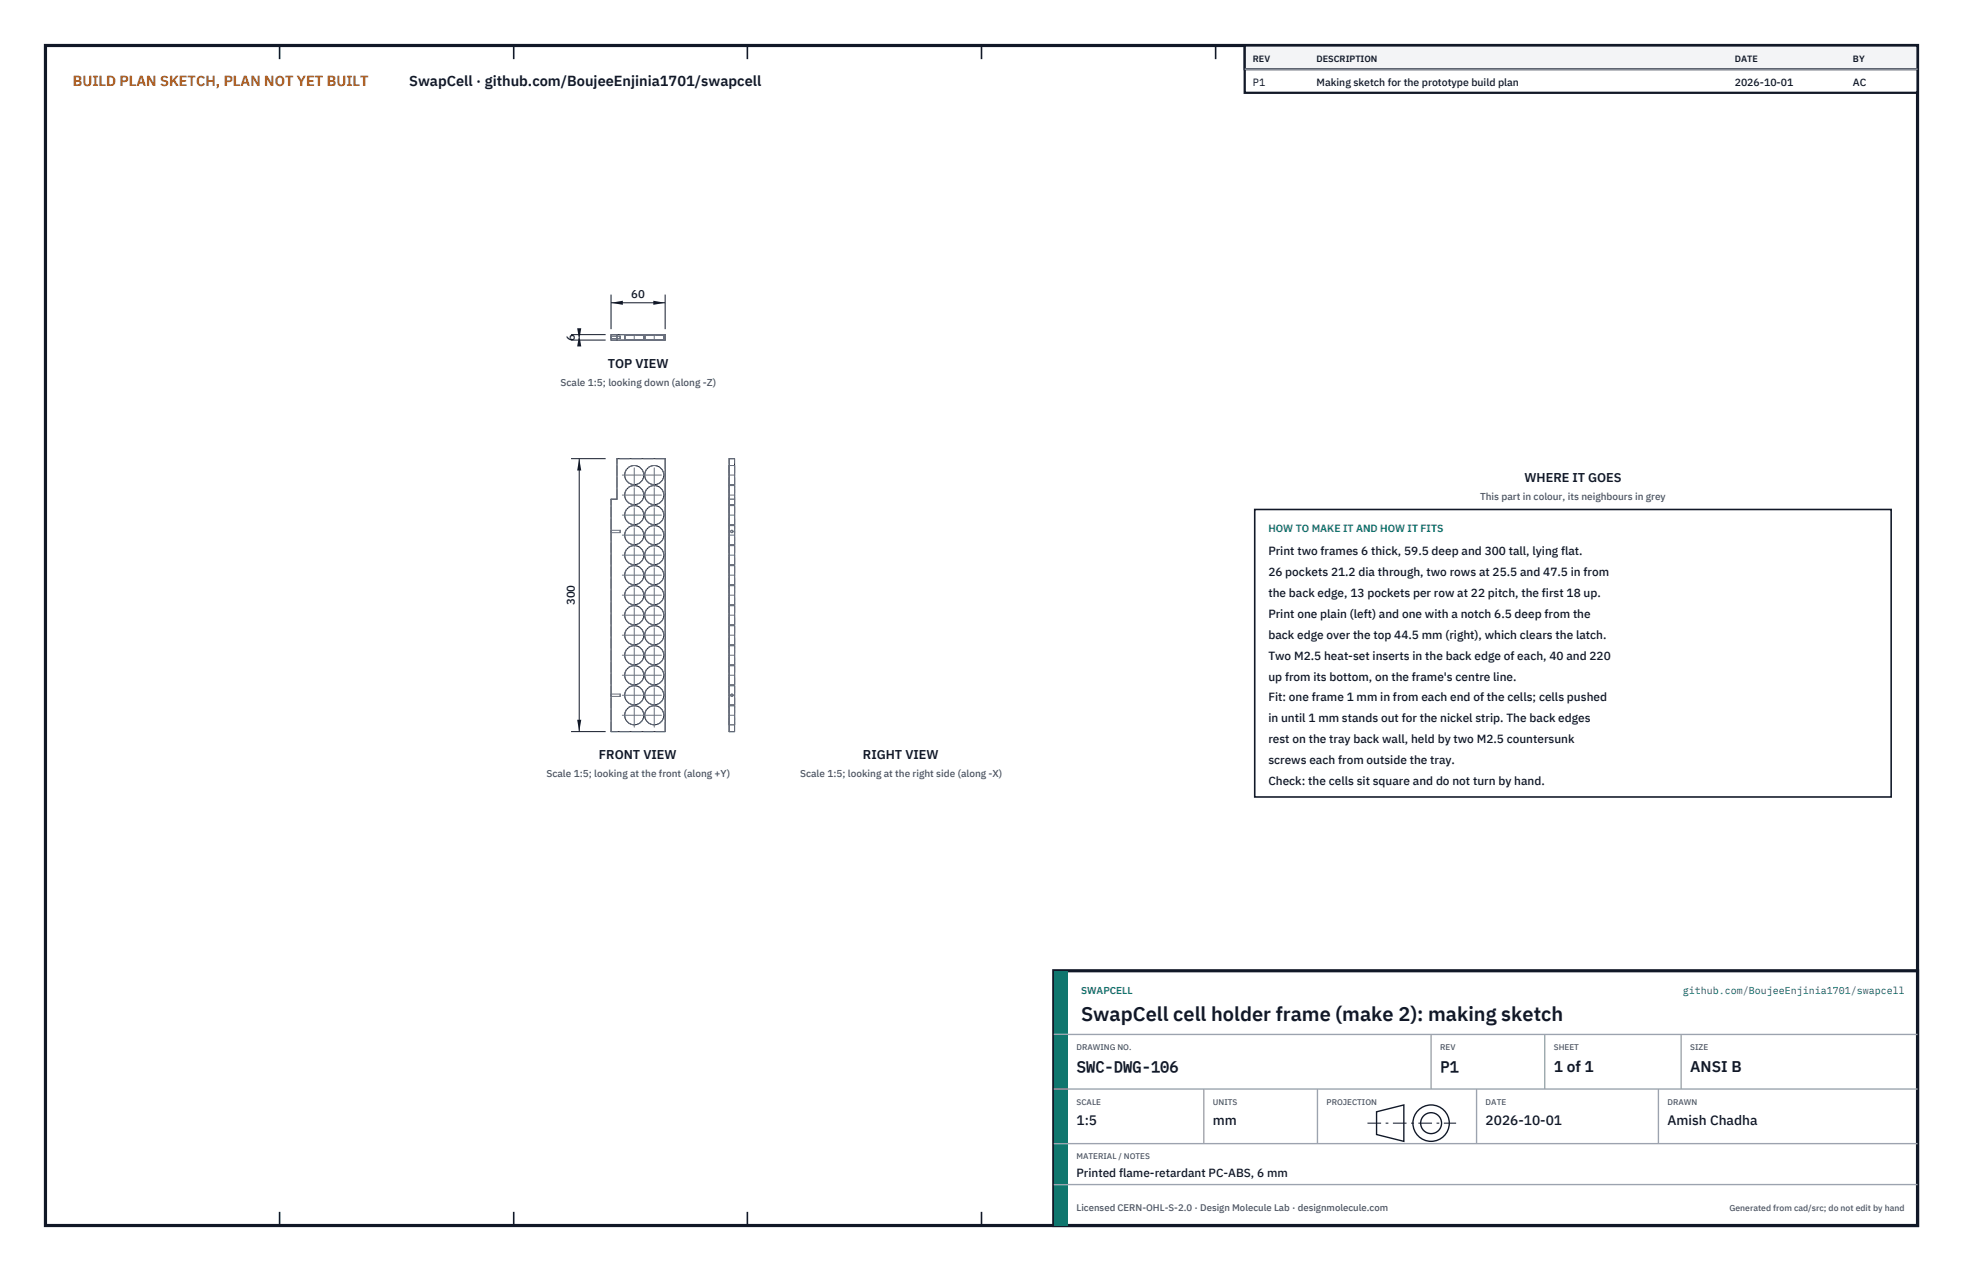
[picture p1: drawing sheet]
<svg xmlns="http://www.w3.org/2000/svg" width="432mm" height="279mm" viewBox="0 0 432 279" stroke-linecap="round" stroke-linejoin="round" font-family="sans-serif">
<defs><g id="words">
<text font-size="4.4" fill="#111827" x="237.8" y="224.4">SwapCell cell holder frame (make 2): making sketch</text>
<g font-size="3.4" fill="#111827">
<text x="236.8" y="235.6">SWC-DWG-106</text>
<text x="316.8" y="235.6">P1</text>
<text x="341.8" y="235.6">1 of 1</text>
<text x="371.8" y="235.6">ANSI B</text>
</g>
<text font-size="3.2" fill="#b45309" x="16" y="19">BUILD PLAN SKETCH, PLAN NOT YET BUILT</text>
<text font-size="3.2" fill="#111827" x="90" y="19">SwapCell · github.com/BoujeeEnjinia1701/swapcell</text>
<g font-size="3" fill="#111827">
<text x="236.8" y="247.2">1:5</text>
<text x="266.8" y="247.2">mm</text>
<text x="326.8" y="247.2">2026-10-01</text>
<text x="366.8" y="247.2">Amish Chadha</text>
</g>
<g font-size="2.8" fill="#111827">
<text x="133.7" y="80.8">TOP VIEW</text>
<text x="335.3" y="106">WHERE IT GOES</text>
<text x="131.8" y="166.9">FRONT VIEW</text>
<text x="189.8" y="166.9">RIGHT VIEW</text>
</g>
<g font-size="2.6" fill="#111827">
<text x="279" y="122">Print two frames 6 thick, 59.5 deep and 300 tall, lying flat.</text>
<text x="279" y="126.6">26 pockets 21.2 dia through, two rows at 25.5 and 47.5 in from</text>
<text x="279" y="131.2">the back edge, 13 pockets per row at 22 pitch, the first 18 up.</text>
<text x="279" y="135.8">Print one plain (left) and one with a notch 6.5 deep from the</text>
<text x="279" y="140.4">back edge over the top 44.5 mm (right), which clears the latch.</text>
<text x="279" y="145">Two M2.5 heat-set inserts in the back edge of each, 40 and 220</text>
<text x="279" y="149.6">up from its bottom, on the frame's centre line.</text>
<text x="279" y="154.2">Fit: one frame 1 mm in from each end of the cells; cells pushed</text>
<text x="279" y="158.8">in until 1 mm stands out for the nickel strip. The back edges</text>
<text x="279" y="163.4">rest on the tray back wall, held by two M2.5 countersunk</text>
<text x="279" y="168">screws each from outside the tray.</text>
<text x="279" y="172.6">Check: the cells sit square and do not turn by hand.</text>
<text x="236.8" y="258.8">Printed flame-retardant PC-ABS, 6 mm</text>
</g>
<g font-size="2.5" fill="#111827">
<text x="138.9" y="65.6">60</text>
<text x="126.4" y="74.9" transform="rotate(-90 126.4 74.9)">6</text>
<text x="126.4" y="133.1" transform="rotate(-90 126.4 133.1)">300</text>
</g>
<g font-size="2.3" fill="#111827">
<text x="275.6" y="18.8">P1</text>
<text x="289.6" y="18.8">Making sketch for the prototype build plan</text>
<text x="381.6" y="18.8">2026-10-01</text>
<text x="407.6" y="18.8">AC</text>
</g>
<text font-size="2.3" fill="#0f766e" x="279" y="117">HOW TO MAKE IT AND HOW IT FITS</text>
<g font-size="2.2" fill="#4b5563">
<text x="123.3" y="84.8">Scale 1:5; looking down (along -Z)</text>
<text x="325.6" y="110">This part in colour, its neighbours in grey</text>
<text x="120.2" y="170.9">Scale 1:5; looking at the front (along +Y)</text>
<text x="176" y="170.9">Scale 1:5; looking at the right side (along -X)</text>
</g>
<g font-size="2.2" fill="#0f766e">
<text x="237.8" y="218.4">SWAPCELL</text>
<text x="370.1" y="218.4">github.com/BoujeeEnjinia1701/swapcell</text>
</g>
<text font-size="2.1" fill="#4b5563" x="236.8" y="266.2">Licensed CERN-OHL-S-2.0 · Design Molecule Lab · designmolecule.com</text>
<g font-size="2" fill="#111827">
<text x="275.6" y="13.6">REV</text>
<text x="289.6" y="13.6">DESCRIPTION</text>
<text x="381.6" y="13.6">DATE</text>
<text x="407.6" y="13.6">BY</text>
</g>
<text font-size="1.9" fill="#4b5563" x="380.4" y="266.2">Generated from cad/src; do not edit by hand</text>
<g font-size="1.8" fill="#4b5563">
<text x="236.8" y="230.8">DRAWING NO.</text>
<text x="316.8" y="230.8">REV</text>
<text x="341.8" y="230.8">SHEET</text>
<text x="371.8" y="230.8">SIZE</text>
<text x="236.8" y="242.8">SCALE</text>
<text x="266.8" y="242.8">UNITS</text>
<text x="291.8" y="242.8">PROJECTION</text>
<text x="326.8" y="242.8">DATE</text>
<text x="366.8" y="242.8">DRAWN</text>
<text x="236.8" y="254.8">MATERIAL / NOTES</text>
</g>
</g></defs>
<path d="M10 10h411.8v259.4h-411.8z" fill="none" stroke="#111827" stroke-width=".7" stroke-linecap="butt"/>
<g fill="none" stroke="#111827" stroke-width=".35">
<path d="M61.5 10v3M113 10v3M164.4 10v3M215.9 10v3M267.4 10v3M318.9 10v3M370.3 10v3M61.5 266.4v3M113 266.4v3M164.4 266.4v3M215.9 266.4v3M267.4 266.4v3"/>
<path d="M318.9 266.4v3M370.3 266.4v3"/>
</g>
<g fill="none" stroke="#111727" stroke-width=".22">
<path d="M134.4 73.6h11.9v1.2h-11.9zM135.7 73.6v1.2M135.7 100.8h10.6v60h-11.9v-51.1h1.3zM160.4 100.8h1.2v60h-1.2z"/>
<circle cx="139.5" cy="113.2" r="2.1"/>
<circle cx="139.5" cy="108.8" r="2.1"/>
<circle cx="139.5" cy="104.4" r="2.1"/>
<circle cx="139.5" cy="117.6" r="2.1"/>
<circle cx="143.9" cy="113.2" r="2.1"/>
<circle cx="143.9" cy="108.8" r="2.1"/>
<circle cx="143.9" cy="104.4" r="2.1"/>
<circle cx="143.9" cy="117.6" r="2.1"/>
<circle cx="139.5" cy="139.6" r="2.1"/>
<circle cx="139.5" cy="126.4" r="2.1"/>
<circle cx="139.5" cy="122" r="2.1"/>
<circle cx="139.5" cy="130.8" r="2.1"/>
<circle cx="139.5" cy="135.2" r="2.1"/>
<circle cx="143.9" cy="139.6" r="2.1"/>
<circle cx="143.9" cy="126.4" r="2.1"/>
<circle cx="143.9" cy="135.2" r="2.1"/>
<circle cx="143.9" cy="130.8" r="2.1"/>
<circle cx="143.9" cy="122" r="2.1"/>
<circle cx="139.5" cy="152.8" r="2.1"/>
<circle cx="139.5" cy="157.2" r="2.1"/>
<circle cx="139.5" cy="148.4" r="2.1"/>
<circle cx="139.5" cy="144" r="2.1"/>
<circle cx="143.9" cy="152.8" r="2.1"/>
<circle cx="143.9" cy="148.4" r="2.1"/>
<circle cx="143.9" cy="157.2" r="2.1"/>
<circle cx="143.9" cy="144" r="2.1"/>
</g>
<g fill="none" stroke="#6a7180" stroke-width=".22" stroke-dasharray="2.1 .5">
<path d="M134.4 74.8v-1.2M134.4 73.9v.5M134.4 74.4v-.5M134.4 73.9h2M134.4 74.4h2M135.7 74.8v-1.2M136.4 73.9v.5M136.4 74.4v-.5M137.4 74.8h4.2M137.4 73.6h4.2M137.4 74.8v-1.2M139.5 74.8h-2.1"/>
<path d="M139.5 73.6h-2.1M141.6 74.8h-2.1M141.6 73.6h-2.1M141.6 74.8v-1.2M141.8 74.8h4.2M141.8 73.6h4.2M141.8 74.8v-1.2M143.9 74.8h-2.1M143.9 73.6h-2.1M146 74.8h-2.1M146 73.6h-2.1M146 74.8v-1.2"/>
<path d="M146.3 74.8h-11.9M146.3 73.6h-11.9M146.3 74.8v-1.2M134.4 109.7h1.3M134.4 116.8v-.2M134.4 116.6v.5M134.4 117.1v-.3M134.4 117.1h2M134.4 116.6h2M135.7 109.7v-8.9M136.4 116.8v-.2M136.4 116.6v.5"/>
<path d="M136.4 117.1v-.3M146.3 100.8h-10.6M160.4 109.7v-8.9M160.4 119.9v4.2M160.4 119.7v-4.2M160.4 115.5v4.2M160.4 115.3v-4.2M160.4 111.1v4.2M160.4 110.9v-4.2M160.4 106.7v4.2M160.4 106.5v-4.2M160.4 102.3v4.2"/>
<path d="M160.4 109.7h1.2M160.4 119.7h1.2M160.4 115.3h1.2M160.4 110.9h1.2M160.4 106.5h1.2M160.4 119.9h1.2M160.4 115.5h1.2M160.4 111.1h1.2M160.4 106.7h1.2M160.4 102.3h1.2M160.8 116.6h.4v.4h-.4zM161.6 100.8h-1.2"/>
<path d="M161.6 109.7v-8.9M161.6 119.9v4.2M161.6 119.7v-4.2M161.6 115.5v4.2M161.6 115.3v-4.2M161.6 111.1v4.2M161.6 110.9v-4.2M161.6 106.7v4.2M161.6 106.5v-4.2M161.6 102.3v4.2M160.4 137.5v4.2M160.4 137.3v-4.2"/>
<path d="M160.4 133.1v4.2M160.4 132.9v-4.2M160.4 128.7v4.2M160.4 128.5v-4.2M160.4 124.3v4.2M160.4 124.1v-4.2M160.4 137.3h1.2M160.4 132.9h1.2M160.4 128.5h1.2M160.4 124.1h1.2M160.4 137.5h1.2M160.4 133.1h1.2"/>
<path d="M160.4 128.7h1.2M160.4 124.3h1.2M161.6 137.5v4.2M161.6 137.3v-4.2M161.6 133.1v4.2M161.6 132.9v-4.2M161.6 128.7v4.2M161.6 128.5v-4.2M161.6 124.3v4.2M161.6 124.1v-4.2M134.4 152.8v-.2M134.4 152.6v.5"/>
<path d="M134.4 153.1v-.3M134.4 153.1h2M134.4 152.6h2M136.4 152.8v-.2M136.4 152.6v.5M136.4 153.1v-.3M160.4 159.3v-4.2M160.4 155.1v4.2M160.4 154.9v-4.2M160.4 150.7v4.2M160.4 150.5v-4.2M160.4 146.3v4.2"/>
<path d="M160.4 146.1v-4.2M160.4 141.9v4.2M160.4 141.7v-4.2M160.4 159.3h1.2M160.4 154.9h1.2M160.4 150.5h1.2M160.4 146.1h1.2M160.4 141.7h1.2M160.4 155.1h1.2M160.4 150.7h1.2M160.4 146.3h1.2M160.4 141.9h1.2"/>
<path d="M160.8 152.6h.4v.4h-.4zM161.6 159.3v-4.2M161.6 155.1v4.2M161.6 154.9v-4.2M161.6 150.7v4.2M161.6 150.5v-4.2M161.6 146.3v4.2M161.6 146.1v-4.2M161.6 141.9v4.2M161.6 141.7v-4.2M134.4 160.8v-51.1M146.3 160.8h-11.9"/>
<path d="M146.3 160.8v-60M160.4 160.8v-51.1M160.4 160.8h1.2M161.6 160.8v-51.1"/>
<circle cx="139.5" cy="113.2" r="2.1"/>
<circle cx="139.5" cy="108.8" r="2.1"/>
<circle cx="139.5" cy="104.4" r="2.1"/>
<circle cx="139.5" cy="117.6" r="2.1"/>
<circle cx="143.9" cy="113.2" r="2.1"/>
<circle cx="143.9" cy="108.8" r="2.1"/>
<circle cx="143.9" cy="104.4" r="2.1"/>
<circle cx="143.9" cy="117.6" r="2.1"/>
<circle cx="139.5" cy="139.6" r="2.1"/>
<circle cx="139.5" cy="126.4" r="2.1"/>
<circle cx="139.5" cy="122" r="2.1"/>
<circle cx="139.5" cy="130.8" r="2.1"/>
<circle cx="139.5" cy="135.2" r="2.1"/>
<circle cx="143.9" cy="139.6" r="2.1"/>
<circle cx="143.9" cy="126.4" r="2.1"/>
<circle cx="143.9" cy="135.2" r="2.1"/>
<circle cx="143.9" cy="130.8" r="2.1"/>
<circle cx="143.9" cy="122" r="2.1"/>
<circle cx="139.5" cy="152.8" r="2.1"/>
<circle cx="139.5" cy="157.2" r="2.1"/>
<circle cx="139.5" cy="148.4" r="2.1"/>
<circle cx="139.5" cy="144" r="2.1"/>
<circle cx="143.9" cy="152.8" r="2.1"/>
<circle cx="143.9" cy="148.4" r="2.1"/>
<circle cx="143.9" cy="157.2" r="2.1"/>
<circle cx="143.9" cy="144" r="2.1"/>
</g>
<g fill="none" stroke="#6a7180" stroke-width=".22" stroke-dasharray="4.2 .5 0 .5">
<path d="M139.5 74.8v-1.2M143.9 74.8v-1.2M136.9 117.6h5.2M136.9 113.2h5.2M136.9 108.8h5.2M136.9 104.4h5.2M139.5 115.9v-5.3M139.5 111.5v-5.3M139.5 107.1v-5.3M141.3 117.6h5M141.3 113.2h5M141.3 108.8h5"/>
<path d="M141.3 104.4h5M143.9 115.9v-5.3M143.9 111.5v-5.3M143.9 107.1v-5.3M160.4 117.6h1.2M160.4 113.2h1.2M160.4 108.8h1.2M160.4 104.4h1.2M136.9 139.6h5.2M136.9 135.2h5.2M136.9 130.8h5.2M136.9 126.4h5.2"/>
<path d="M136.9 122h5.2M139.5 137.9v-5.3M139.5 133.5v-5.3M139.5 129.1v-5.3M139.5 124.7v-5.3M139.5 120.3v-5.3M141.3 139.6h5M141.3 135.2h5M141.3 130.8h5M141.3 126.4h5M141.3 122h5M143.9 137.9v-5.3"/>
<path d="M143.9 133.5v-5.3M143.9 129.1v-5.3M143.9 124.7v-5.3M143.9 120.3v-5.3M160.4 139.6h1.2M160.4 135.2h1.2M160.4 130.8h1.2M160.4 126.4h1.2M160.4 122h1.2M136.9 157.2h5.2M136.9 152.8h5.2M136.9 148.4h5.2"/>
<path d="M136.9 144h5.2M139.5 159.9v-5.3M139.5 155.5v-5.3M139.5 151.1v-5.3M139.5 146.7v-5.3M139.5 142.3v-5.3M141.3 157.2h5M141.3 152.8h5M141.3 148.4h5M141.3 144h5M143.9 159.9v-5.3M143.9 155.5v-5.3"/>
<path d="M143.9 151.1v-5.3M143.9 146.7v-5.3M143.9 142.3v-5.3M160.4 157.2h1.2M160.4 152.8h1.2M160.4 148.4h1.2M160.4 144h1.2"/>
</g>
<path d="M134.4 64.8v7.6M134.4 66.6h11.9M146.3 64.8v7.6" fill="none" stroke="#111827" stroke-width=".22"/>
<path d="M134.4 66.6l2.6-.5v.9zM143.7 66.1v.9l2.6-.4z" fill="#111827"/>
<path d="M125.6 73.6h7.6M125.6 74.8h7.6M127.4 73.6v1.2" fill="none" stroke="#111827" stroke-width=".22"/>
<path d="M127.4 73.6l-.4 2.6h.9zM127 72.2h.9l-.5 2.6z" fill="#111827"/>
<path d="M125.6 100.8h7.6M127.4 100.8v60M125.6 160.8h7.6" fill="none" stroke="#111827" stroke-width=".22"/>
<path d="M127.4 100.8l-.4 2.6h.9zM127 158.2h.9l-.5 2.6z" fill="#111827"/>
<path d="M276 112h140v63.2h-140z" fill="#fff" stroke="#111827" stroke-width=".35"/>
<path d="M273.8 10h148v10.4h-148z" fill="#fff" stroke="#111827" stroke-width=".5"/>
<path d="M273.8 10h148v5.2h-148z" fill="#f3f4f6" stroke="#111827" stroke-width=".5"/>
<path d="M273.8 15.2h148" fill="none" stroke="#9ca3af" stroke-width=".3"/>
<path d="M231.8 213.4h190v56h-190z" fill="#fff" stroke="#111827" stroke-width=".7" stroke-linecap="butt"/>
<path d="M231.8 213.4h3v56h-3z" fill="#0f766e"/>
<path d="M231.8 227.4h190M231.8 239.4h190M264.8 239.4v12M289.8 239.4v12M314.8 227.4v12M324.8 239.4v12M339.8 227.4v12M364.8 239.4v12M369.8 227.4v12M231.8 251.4h190M231.8 260.4h190" fill="none" stroke="#9ca3af" stroke-width=".3"/>
<g fill="none" stroke="#111827" stroke-width=".3">
<path d="M302.8 244.4l6-1.5v8l-6-1.5z"/>
<circle cx="314.8" cy="246.9" r="4"/>
<circle cx="314.8" cy="246.9" r="2.3"/>
</g>
<path d="M300.8 246.9h19.5" fill="none" stroke="#111827" stroke-width=".22" stroke-dasharray="3 1 .6 1" stroke-linecap="butt"/>
<use href="#words"/>
</svg>
